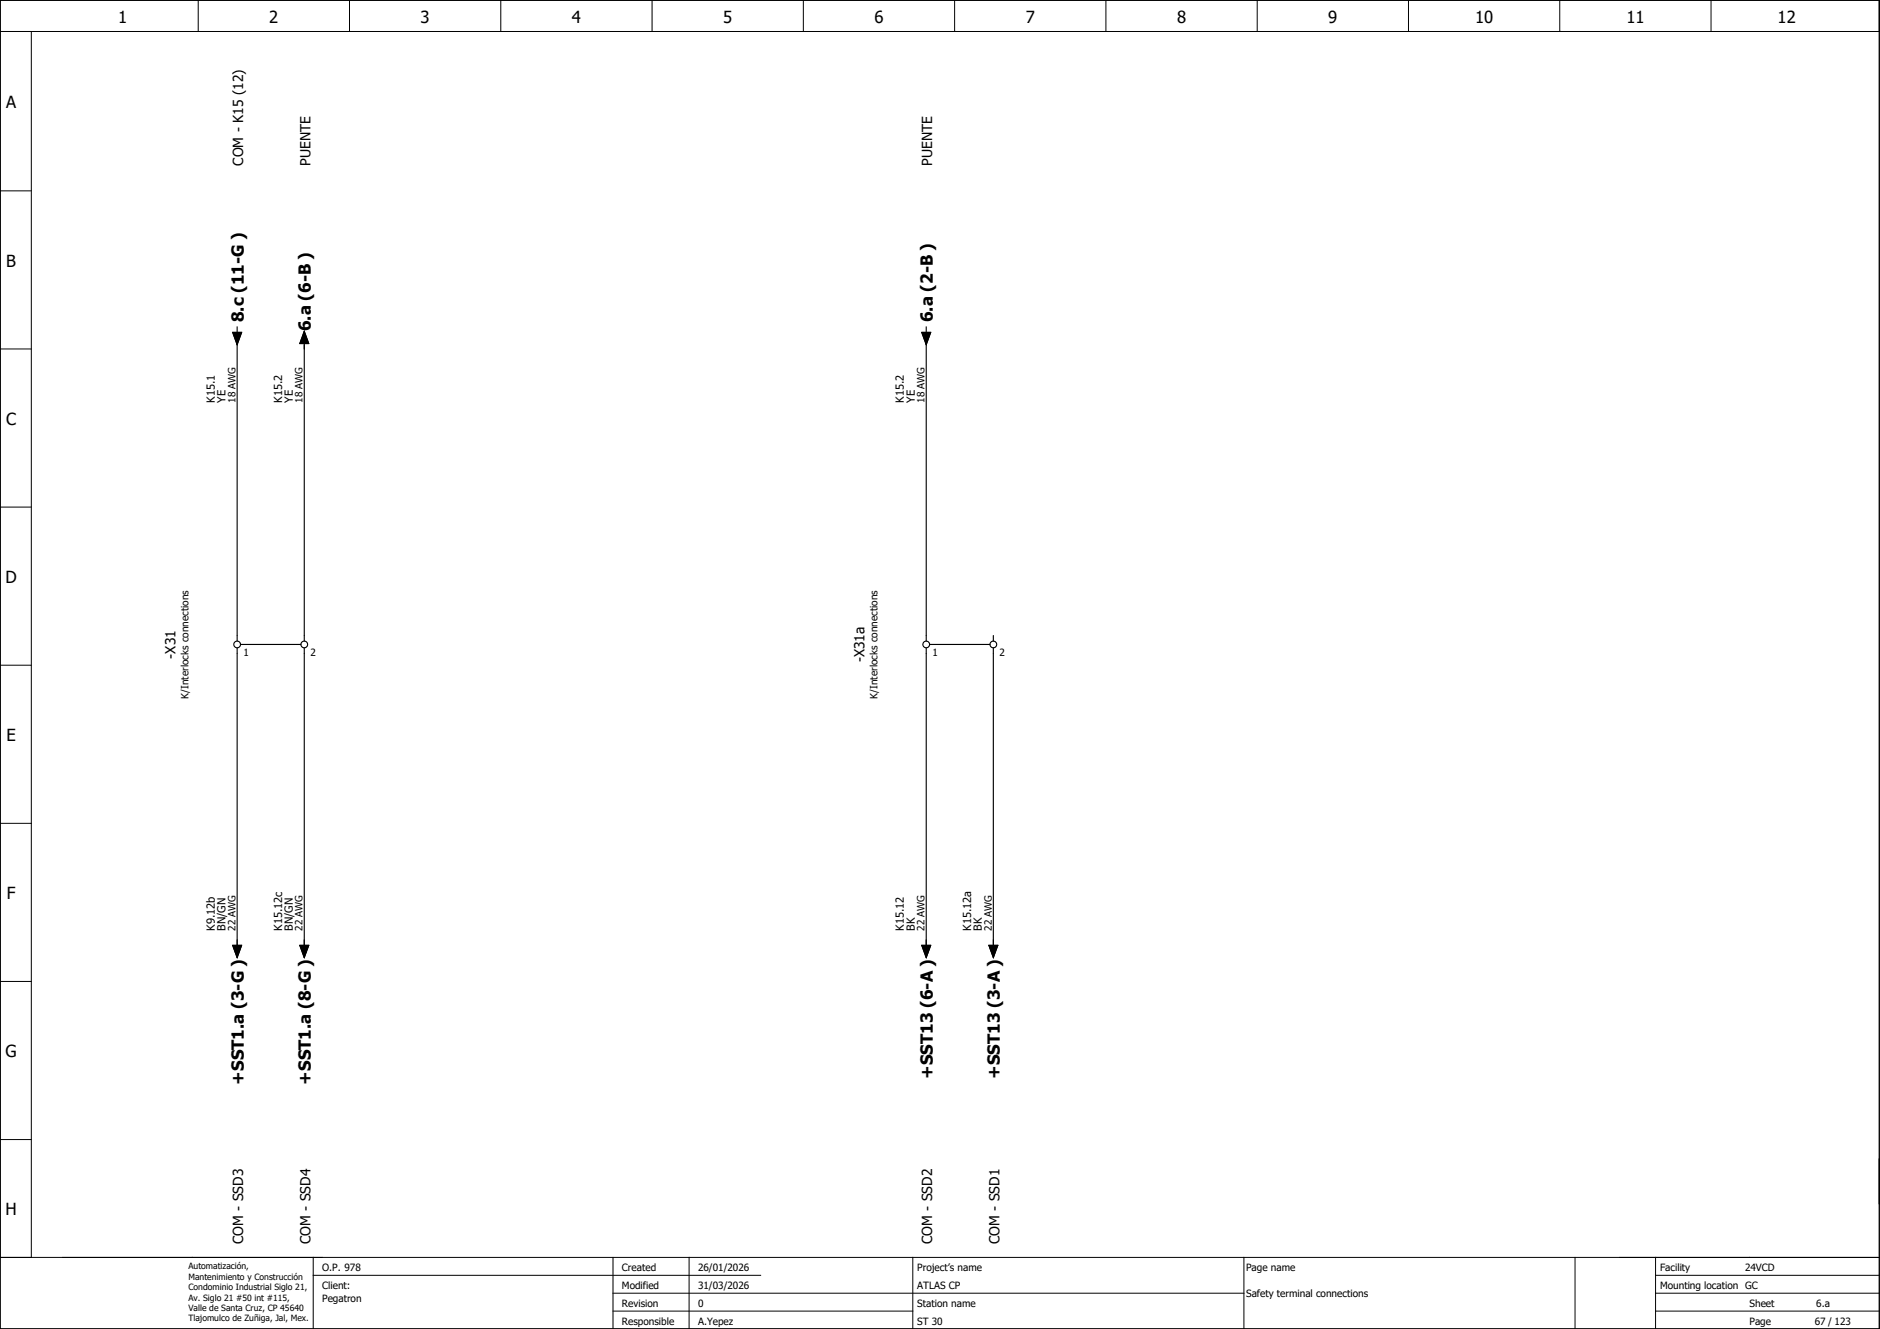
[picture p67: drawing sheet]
<svg xmlns="http://www.w3.org/2000/svg" width="420mm" height="297mm" viewBox="0 0 420 297" stroke-linecap="round" stroke-linejoin="round" font-family="sans-serif">
<defs><g id="words">
<g font-size="3.7">
<text x="26.4" y="5.2">1</text>
<text x="60.2" y="5.2">2</text>
<text x="94" y="5.2">3</text>
<text x="127.8" y="5.2">4</text>
<text x="161.6" y="5.2">5</text>
<text x="195.4" y="5.2">6</text>
<text x="229.2" y="5.2">7</text>
<text x="263.1" y="5.2">8</text>
<text x="296.9" y="5.2">9</text>
<text x="329.7" y="5.2">10</text>
<text x="363.5" y="5.2">11</text>
<text x="397.3" y="5.2">12</text>
<text x="1.4" y="24.2">A</text>
<text x="1.4" y="59.6">B</text>
<text x="54.5" y="72" transform="rotate(-90 54.5 72)">8.c (11-G )</text>
<text x="69.5" y="74" transform="rotate(-90 69.5 74)">6.a (6-B )</text>
<text x="208.5" y="72" transform="rotate(-90 208.5 72)">6.a (2-B )</text>
<text x="1.4" y="94.9">C</text>
<text x="1.2" y="130.3">D</text>
<text x="1.4" y="165.6">E</text>
<text x="1.5" y="200.9">F</text>
<text x="1.2" y="236.3">G</text>
<text x="54.5" y="242.4" transform="rotate(-90 54.5 242.4)">+SST1.a (3-G )</text>
<text x="69.5" y="242.4" transform="rotate(-90 69.5 242.4)">+SST1.a (8-G )</text>
<text x="208.5" y="241.1" transform="rotate(-90 208.5 241.1)">+SST13 (6-A )</text>
<text x="223.5" y="241.1" transform="rotate(-90 223.5 241.1)">+SST13 (3-A )</text>
<text x="1.2" y="271.6">H</text>
</g>
<g font-size="3.1">
<text x="54.4" y="37" transform="rotate(-90 54.4 37)">COM - K15 (12)</text>
<text x="69.4" y="37" transform="rotate(-90 69.4 37)">PUENTE</text>
<text x="208.4" y="37" transform="rotate(-90 208.4 37)">PUENTE</text>
<text x="39.2" y="147.2" transform="rotate(-90 39.2 147.2)">-X31</text>
<text x="193.2" y="148" transform="rotate(-90 193.2 148)">-X31a</text>
<text x="54.4" y="278" transform="rotate(-90 54.4 278)">COM - SSD3</text>
<text x="69.4" y="278" transform="rotate(-90 69.4 278)">COM - SSD4</text>
<text x="208.4" y="278" transform="rotate(-90 208.4 278)">COM - SSD2</text>
<text x="223.4" y="278" transform="rotate(-90 223.4 278)">COM - SSD1</text>
</g>
<g font-size="2.5">
<text x="48" y="90" transform="rotate(-90 48 90)">K15.1</text>
<text x="50.4" y="90" transform="rotate(-90 50.4 90)">YE</text>
<text x="63" y="90" transform="rotate(-90 63 90)">K15.2</text>
<text x="65.4" y="90" transform="rotate(-90 65.4 90)">YE</text>
<text x="202" y="90" transform="rotate(-90 202 90)">K15.2</text>
<text x="204.4" y="90" transform="rotate(-90 204.4 90)">YE</text>
<text x="48" y="208" transform="rotate(-90 48 208)">K9.12b</text>
<text x="50.4" y="208" transform="rotate(-90 50.4 208)">BN/GN</text>
<text x="63" y="208" transform="rotate(-90 63 208)">K15.12c</text>
<text x="65.4" y="208" transform="rotate(-90 65.4 208)">BN/GN</text>
<text x="202" y="208" transform="rotate(-90 202 208)">K15.12</text>
<text x="204.4" y="208" transform="rotate(-90 204.4 208)">BK</text>
<text x="217" y="208" transform="rotate(-90 217 208)">K15.12a</text>
<text x="219.4" y="208" transform="rotate(-90 219.4 208)">BK</text>
</g>
<g font-size="2.2">
<text x="52.6" y="90" transform="rotate(-90 52.6 90)">18 AWG</text>
<text x="67.6" y="90" transform="rotate(-90 67.6 90)">18 AWG</text>
<text x="206.6" y="90" transform="rotate(-90 206.6 90)">18 AWG</text>
<text x="54.4" y="146.7">1</text>
<text x="69.4" y="146.7">2</text>
<text x="208.4" y="146.7">1</text>
<text x="223.4" y="146.7">2</text>
<text x="42.1" y="156.1" transform="rotate(-90 42.1 156.1)">K/Interlocks connections</text>
<text x="196.1" y="156.1" transform="rotate(-90 196.1 156.1)">K/Interlocks connections</text>
<text x="52.6" y="208" transform="rotate(-90 52.6 208)">22 AWG</text>
<text x="67.6" y="208" transform="rotate(-90 67.6 208)">22 AWG</text>
<text x="206.6" y="208" transform="rotate(-90 206.6 208)">22 AWG</text>
<text x="221.6" y="208" transform="rotate(-90 221.6 208)">22 AWG</text>
<text x="72" y="284">O.P. 978</text>
<text x="139" y="284">Created</text>
<text x="156" y="284">26/01/2026</text>
<text x="205" y="284">Project’s name</text>
<text x="278.5" y="284">Page name</text>
<text x="371" y="284">Facility</text>
<text x="390" y="284">24VCD</text>
<text x="72" y="288">Client:</text>
<text x="72" y="291">Pegatron</text>
<text x="139" y="292">Revision</text>
<text x="139" y="288">Modified</text>
<text x="156" y="292">0</text>
<text x="156" y="288">31/03/2026</text>
<text x="205" y="288">ATLAS CP</text>
<text x="205" y="292">Station name</text>
<text x="278.5" y="289.9">Safety terminal connections</text>
<text x="371" y="288">Mounting location GC</text>
<text x="391" y="292">Sheet</text>
<text x="405.9" y="292">6.a</text>
<text x="139" y="296">Responsible</text>
<text x="156" y="296">A.Yepez</text>
<text x="205" y="296">ST 30</text>
<text x="391" y="296">Page</text>
<text x="405.6" y="296">67 / 123</text>
</g>
<g font-size="1.9">
<text x="42.1" y="283.7">Automatización,</text>
<text x="42.1" y="286.1">Mantenimiento y Construcción</text>
<text x="42.1" y="288.4">Condominio Industrial Siglo 21,</text>
<text x="42.1" y="290.7">Av. Siglo 21 #50 int #115,</text>
<text x="42.1" y="293">Valle de Santa Cruz, CP 45640</text>
<text x="42.1" y="295.4">Tlajomulco de Zuñiga, Jal, Mex.</text>
</g>
</g></defs>
<g fill="none" stroke="#000" stroke-width=".22">
<path d="M0 0h420v297h-420zM0 7h420M7 7v274M44.3 0v7M78.1 0v7M111.9 0v7M145.7 0v7M179.5 0v7M213.4 0v7M247.2 0v7M281 0v7M314.8 0v7"/>
<path d="M348.6 0v7M382.4 0v7M0 42.7h7M0 78h7M0 113.3h7M0 148.7h7M0 184h7M0 219.4h7M0 254.7h7M0 281h420M70 285h100M70 281v16"/>
<path d="M137 293h67M137 289h141M137 281v16M154 281v16M204 281v16M278 281v16M352 281v16M370 293h50M370 289h50M370 281v16M370 285h50"/>
</g>
<g fill="none" stroke="#000" stroke-width=".25">
<path d="M52 74.3h2l-1 2.7zM53 73v1.3M53 76v67.3M68 76.8v66.5M68 74l1 2.8h-2zM206 74.3h2l-1 2.7zM207 73v1.3M207 76v67.3M53 144.8v67.2M53.7 144h13.6M68 144.8v67.2M207 144.8v67.2"/>
<path d="M207.8 144h13.4M222 142v1.3M222 144.8v67.2M52 211.3h2l-1 2.7zM67 211.3h2l-1 2.7zM206 211.3h2l-1 2.7zM221 211.3h2l-1 2.7z"/>
<circle cx="53" cy="144" r=".75"/>
<circle cx="68" cy="144" r=".75"/>
<circle cx="207" cy="144" r=".75"/>
<circle cx="222" cy="144" r=".75"/>
</g>
<path d="M52 74.3h2l-1 2.7zM68 74l1 2.8h-2zM206 74.3h2l-1 2.7zM52 211.3h2l-1 2.7zM67 211.3h2l-1 2.7zM206 211.3h2l-1 2.7zM221 211.3h2l-1 2.7z" fill="#000" stroke="#000" stroke-width=".22"/>
<use href="#words"/>
</svg>
